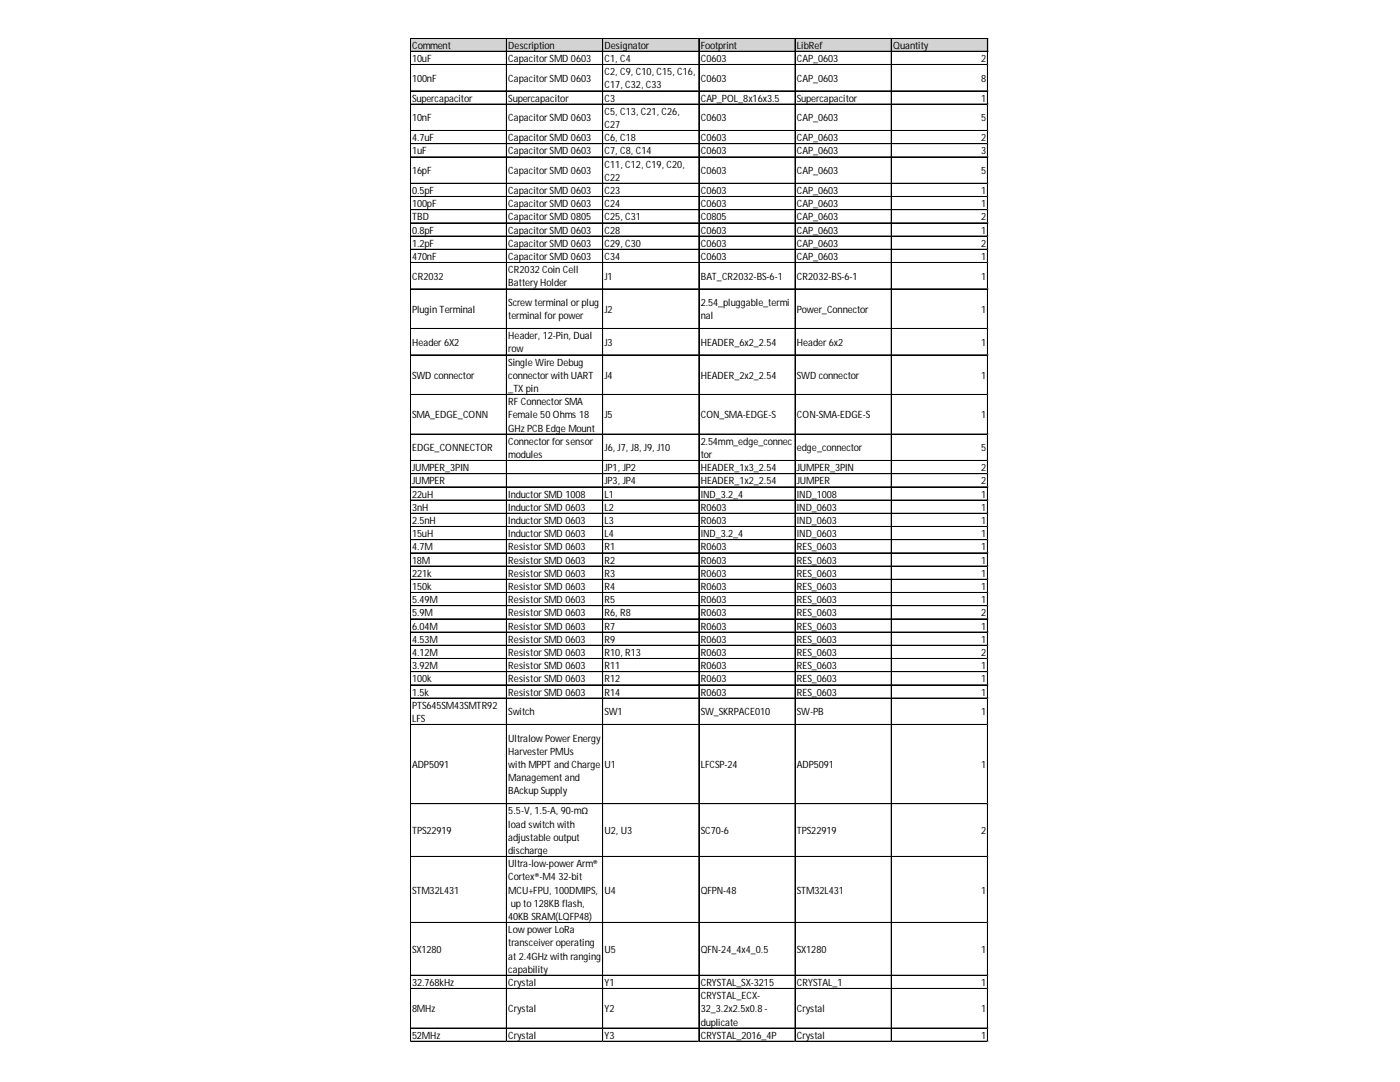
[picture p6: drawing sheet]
<svg xmlns="http://www.w3.org/2000/svg" width="279mm" height="216mm" viewBox="0 0 279 216" stroke-linecap="round" stroke-linejoin="round" font-family="sans-serif">
<defs><g id="words">
<g font-size="2">
<text x="82.2" y="9.8">Comment</text>
<text x="101.4" y="9.8">Description</text>
<text x="120.6" y="9.8">Designator</text>
<text x="139.8" y="9.8">Footprint</text>
<text x="159" y="9.8">LibRef</text>
<text x="178.2" y="9.8">Quantity</text>
<text x="82.2" y="12.4">10uF</text>
<text x="82.2" y="16.3">100nF</text>
<text x="101.4" y="12.4">Capacitor SMD 0603</text>
<text x="101.4" y="16.3">Capacitor SMD 0603</text>
<text x="120.6" y="12.4">C1, C4</text>
<text x="120.6" y="15">C2, C9, C10, C15, C16,</text>
<text x="120.6" y="17.7">C17, C32, C33</text>
<text x="139.8" y="12.4">C0603</text>
<text x="139.8" y="16.3">C0603</text>
<text x="159" y="12.4">CAP_0603</text>
<text x="159" y="16.3">CAP_0603</text>
<text x="195.8" y="12.4">2</text>
<text x="195.8" y="16.3">8</text>
<text x="82.2" y="20.3">Supercapacitor</text>
<text x="101.4" y="20.3">Supercapacitor</text>
<text x="120.6" y="20.3">C3</text>
<text x="120.6" y="22.9">C5, C13, C21, C26,</text>
<text x="139.8" y="20.3">CAP_POL_8x16x3.5</text>
<text x="159" y="20.3">Supercapacitor</text>
<text x="195.8" y="20.3">1</text>
<text x="82.2" y="24.2">10nF</text>
<text x="82.2" y="28.2">4.7uF</text>
<text x="101.4" y="24.2">Capacitor SMD 0603</text>
<text x="101.4" y="28.2">Capacitor SMD 0603</text>
<text x="120.6" y="25.6">C27</text>
<text x="120.6" y="28.2">C6, C18</text>
<text x="139.8" y="24.2">C0603</text>
<text x="139.8" y="28.2">C0603</text>
<text x="159" y="24.2">CAP_0603</text>
<text x="159" y="28.2">CAP_0603</text>
<text x="195.8" y="24.2">5</text>
<text x="195.8" y="28.2">2</text>
<text x="82.2" y="30.8">1uF</text>
<text x="82.2" y="34.7">16pF</text>
<text x="101.4" y="30.8">Capacitor SMD 0603</text>
<text x="101.4" y="34.7">Capacitor SMD 0603</text>
<text x="120.6" y="30.8">C7, C8, C14</text>
<text x="120.6" y="33.5">C11, C12, C19, C20,</text>
<text x="139.8" y="30.8">C0603</text>
<text x="139.8" y="34.7">C0603</text>
<text x="159" y="30.8">CAP_0603</text>
<text x="159" y="34.7">CAP_0603</text>
<text x="195.8" y="30.8">3</text>
<text x="195.8" y="34.7">5</text>
<text x="82.2" y="38.7">0.5pF</text>
<text x="82.2" y="41.4">100pF</text>
<text x="101.4" y="38.7">Capacitor SMD 0603</text>
<text x="101.4" y="41.4">Capacitor SMD 0603</text>
<text x="120.6" y="36.1">C22</text>
<text x="120.6" y="38.7">C23</text>
<text x="120.6" y="41.4">C24</text>
<text x="139.8" y="38.7">C0603</text>
<text x="139.8" y="41.4">C0603</text>
<text x="159" y="38.7">CAP_0603</text>
<text x="159" y="41.4">CAP_0603</text>
<text x="195.8" y="38.7">1</text>
<text x="195.8" y="41.4">1</text>
<text x="82.2" y="44">TBD</text>
<text x="82.2" y="46.6">0.8pF</text>
<text x="101.4" y="44">Capacitor SMD 0805</text>
<text x="101.4" y="46.6">Capacitor SMD 0603</text>
<text x="120.6" y="44">C25, C31</text>
<text x="120.6" y="46.6">C28</text>
<text x="139.8" y="44">C0805</text>
<text x="139.8" y="46.6">C0603</text>
<text x="159" y="44">CAP_0603</text>
<text x="159" y="46.6">CAP_0603</text>
<text x="195.8" y="44">2</text>
<text x="195.8" y="46.6">1</text>
<text x="82.2" y="49.3">1.2pF</text>
<text x="82.2" y="51.9">470nF</text>
<text x="101.4" y="49.3">Capacitor SMD 0603</text>
<text x="101.4" y="51.9">Capacitor SMD 0603</text>
<text x="120.6" y="49.3">C29, C30</text>
<text x="120.6" y="51.9">C34</text>
<text x="139.8" y="49.3">C0603</text>
<text x="139.8" y="51.9">C0603</text>
<text x="159" y="49.3">CAP_0603</text>
<text x="159" y="51.9">CAP_0603</text>
<text x="195.8" y="49.3">2</text>
<text x="195.8" y="51.9">1</text>
<text x="82.2" y="55.8">CR2032</text>
<text x="101.4" y="54.5">CR2032 Coin Cell</text>
<text x="101.4" y="57.2">Battery Holder</text>
<text x="120.6" y="55.8">J1</text>
<text x="139.8" y="55.8">BAT_CR2032-BS-6-1</text>
<text x="159" y="55.8">CR2032-BS-6-1</text>
<text x="195.8" y="55.8">1</text>
<text x="82.2" y="62.4">Plugin Terminal</text>
<text x="101.4" y="61.1">Screw terminal or plug</text>
<text x="101.4" y="63.7">terminal for power</text>
<text x="120.6" y="62.4">J2</text>
<text x="139.8" y="61.1">2.54_pluggable_termi</text>
<text x="139.8" y="63.7">nal</text>
<text x="159" y="62.4">Power_Connector</text>
<text x="195.8" y="62.4">1</text>
<text x="82.2" y="69">Header 6X2</text>
<text x="101.4" y="67.7">Header, 12-Pin, Dual</text>
<text x="101.4" y="70.3">row</text>
<text x="120.6" y="69">J3</text>
<text x="139.8" y="69">HEADER_6x2_2.54</text>
<text x="159" y="69">Header 6x2</text>
<text x="195.8" y="69">1</text>
<text x="82.2" y="75.6">SWD connector</text>
<text x="101.4" y="73">Single Wire Debug</text>
<text x="101.4" y="75.6">connector with UART</text>
<text x="120.6" y="75.6">J4</text>
<text x="139.8" y="75.6">HEADER_2x2_2.54</text>
<text x="159" y="75.6">SWD connector</text>
<text x="195.8" y="75.6">1</text>
<text x="82.2" y="83.5">SMA_EDGE_CONN</text>
<text x="101.4" y="78.2">_TX pin</text>
<text x="101.4" y="80.9">RF Connector SMA</text>
<text x="101.4" y="83.5">Female 50Ohms 18</text>
<text x="120.6" y="83.5">J5</text>
<text x="139.8" y="83.5">CON_SMA-EDGE-S</text>
<text x="159" y="83.5">CON-SMA-EDGE-S</text>
<text x="195.8" y="83.5">1</text>
<text x="101.4" y="86.1">GHz PCB Edge Mount</text>
<text x="101.4" y="88.8">Connector for sensor</text>
<text x="139.8" y="88.8">2.54mm_edge_connec</text>
<text x="82.2" y="90">EDGE_CONNECTOR</text>
<text x="82.2" y="94">JUMPER_3PIN</text>
<text x="101.4" y="91.4">modules</text>
<text x="120.6" y="90">J6, J7, J8, J9, J10</text>
<text x="120.6" y="94">JP1, JP2</text>
<text x="139.8" y="91.4">tor</text>
<text x="139.8" y="94">HEADER_1x3_2.54</text>
<text x="159" y="90">edge_connector</text>
<text x="159" y="94">JUMPER_3PIN</text>
<text x="195.8" y="90">5</text>
<text x="195.8" y="94">2</text>
<text x="82.2" y="96.7">JUMPER</text>
<text x="82.2" y="99.3">22uH</text>
<text x="82.2" y="101.9">3nH</text>
<text x="101.4" y="99.3">Inductor SMD 1008</text>
<text x="101.4" y="101.9">Inductor SMD 0603</text>
<text x="120.6" y="96.7">JP3, JP4</text>
<text x="120.6" y="99.3">L1</text>
<text x="120.6" y="101.9">L2</text>
<text x="139.8" y="96.7">HEADER_1x2_2.54</text>
<text x="139.8" y="99.3">IND_3.2_4</text>
<text x="139.8" y="101.9">R0603</text>
<text x="159" y="96.7">JUMPER</text>
<text x="159" y="99.3">IND_1008</text>
<text x="159" y="101.9">IND_0603</text>
<text x="195.8" y="96.7">2</text>
<text x="195.8" y="99.3">1</text>
<text x="195.8" y="101.9">1</text>
<text x="82.2" y="104.6">2.5nH</text>
<text x="82.2" y="107.2">15uH</text>
<text x="101.4" y="104.6">Inductor SMD 0603</text>
<text x="101.4" y="107.2">Inductor SMD 0603</text>
<text x="120.6" y="104.6">L3</text>
<text x="120.6" y="107.2">L4</text>
<text x="139.8" y="104.6">R0603</text>
<text x="139.8" y="107.2">IND_3.2_4</text>
<text x="159" y="104.6">IND_0603</text>
<text x="159" y="107.2">IND_0603</text>
<text x="195.8" y="104.6">1</text>
<text x="195.8" y="107.2">1</text>
<text x="82.2" y="109.8">4.7M</text>
<text x="82.2" y="112.5">18M</text>
<text x="101.4" y="109.8">Resistor SMD 0603</text>
<text x="101.4" y="112.5">Resistor SMD 0603</text>
<text x="120.6" y="109.8">R1</text>
<text x="120.6" y="112.5">R2</text>
<text x="139.8" y="109.8">R0603</text>
<text x="139.8" y="112.5">R0603</text>
<text x="159" y="109.8">RES_0603</text>
<text x="159" y="112.5">RES_0603</text>
<text x="195.8" y="109.8">1</text>
<text x="195.8" y="112.5">1</text>
<text x="82.2" y="115.1">221k</text>
<text x="82.2" y="117.7">150k</text>
<text x="101.4" y="115.1">Resistor SMD 0603</text>
<text x="101.4" y="117.7">Resistor SMD 0603</text>
<text x="120.6" y="115.1">R3</text>
<text x="120.6" y="117.7">R4</text>
<text x="139.8" y="115.1">R0603</text>
<text x="139.8" y="117.7">R0603</text>
<text x="159" y="115.1">RES_0603</text>
<text x="159" y="117.7">RES_0603</text>
<text x="195.8" y="115.1">1</text>
<text x="195.8" y="117.7">1</text>
<text x="82.2" y="120.4">5.49M</text>
<text x="82.2" y="123">5.9M</text>
<text x="82.2" y="125.6">6.04M</text>
<text x="101.4" y="120.4">Resistor SMD 0603</text>
<text x="101.4" y="123">Resistor SMD 0603</text>
<text x="101.4" y="125.6">Resistor SMD 0603</text>
<text x="120.6" y="120.4">R5</text>
<text x="120.6" y="123">R6, R8</text>
<text x="120.6" y="125.6">R7</text>
<text x="139.8" y="120.4">R0603</text>
<text x="139.8" y="123">R0603</text>
<text x="139.8" y="125.6">R0603</text>
<text x="159" y="120.4">RES_0603</text>
<text x="159" y="123">RES_0603</text>
<text x="159" y="125.6">RES_0603</text>
<text x="195.8" y="120.4">1</text>
<text x="195.8" y="123">2</text>
<text x="195.8" y="125.6">1</text>
<text x="82.2" y="128.3">4.53M</text>
<text x="82.2" y="130.9">4.12M</text>
<text x="101.4" y="128.3">Resistor SMD 0603</text>
<text x="101.4" y="130.9">Resistor SMD 0603</text>
<text x="120.6" y="128.3">R9</text>
<text x="120.6" y="130.9">R10, R13</text>
<text x="139.8" y="128.3">R0603</text>
<text x="139.8" y="130.9">R0603</text>
<text x="159" y="128.3">RES_0603</text>
<text x="159" y="130.9">RES_0603</text>
<text x="195.8" y="128.3">1</text>
<text x="195.8" y="130.9">2</text>
<text x="82.2" y="133.5">3.92M</text>
<text x="82.2" y="136.2">100k</text>
<text x="101.4" y="133.5">Resistor SMD 0603</text>
<text x="101.4" y="136.2">Resistor SMD 0603</text>
<text x="120.6" y="133.5">R11</text>
<text x="120.6" y="136.2">R12</text>
<text x="139.8" y="133.5">R0603</text>
<text x="139.8" y="136.2">R0603</text>
<text x="159" y="133.5">RES_0603</text>
<text x="159" y="136.2">RES_0603</text>
<text x="195.8" y="133.5">1</text>
<text x="195.8" y="136.2">1</text>
<text x="82.2" y="138.8">1.5k</text>
<text x="82.2" y="141.4">PTS645SM43SMTR92</text>
<text x="101.4" y="138.8">Resistor SMD 0603</text>
<text x="101.4" y="142.7">Switch</text>
<text x="120.6" y="138.8">R14</text>
<text x="120.6" y="142.7">SW1</text>
<text x="139.8" y="138.8">R0603</text>
<text x="139.8" y="142.7">SW_SKRPACE010</text>
<text x="159" y="138.8">RES_0603</text>
<text x="159" y="142.7">SW-PB</text>
<text x="195.8" y="138.8">1</text>
<text x="195.8" y="142.7">1</text>
<text x="82.2" y="144.1">LFS</text>
<text x="101.4" y="148">UltralowPower Energy</text>
<text x="82.2" y="153.2">ADP5091</text>
<text x="101.4" y="150.6">Harvester PMUs</text>
<text x="101.4" y="153.2">with MPPT and Charge</text>
<text x="101.4" y="155.9">Management and</text>
<text x="120.6" y="153.2">U1</text>
<text x="139.8" y="153.2">LFCSP-24</text>
<text x="159" y="153.2">ADP5091</text>
<text x="195.8" y="153.2">1</text>
<text x="101.4" y="158.5">BAckup Supply</text>
<text x="82.2" y="166.4">TPS22919</text>
<text x="101.4" y="162.5">5.5-V, 1.5-A, 90-mΩ</text>
<text x="101.4" y="165.2">load switch with</text>
<text x="101.4" y="167.8">adjustable output</text>
<text x="120.6" y="166.4">U2, U3</text>
<text x="139.8" y="166.4">SC70-6</text>
<text x="159" y="166.4">TPS22919</text>
<text x="195.8" y="166.4">2</text>
<text x="101.4" y="170.4">discharge</text>
<text x="101.4" y="173.1">Ultra-low-power Arm®</text>
<text x="82.2" y="178.3">STM32L431</text>
<text x="101.4" y="175.7">Cortex®-M4 32-bit</text>
<text x="101.4" y="178.3">MCU+FPU, 100DMIPS,</text>
<text x="120.6" y="178.3">U4</text>
<text x="139.8" y="178.3">QFPN-48</text>
<text x="159" y="178.3">STM32L431</text>
<text x="195.8" y="178.3">1</text>
<text x="101.4" y="183.6">40KB SRAM(LQFP48)</text>
<text x="101.9" y="181">up to 128KB flash,</text>
<text x="82.2" y="190.1">SX1280</text>
<text x="101.4" y="186.2">Lowpower LoRa</text>
<text x="101.4" y="188.9">transceiver operating</text>
<text x="101.4" y="191.5">at 2.4GHz with ranging</text>
<text x="120.6" y="190.1">U5</text>
<text x="139.8" y="190.1">QFN-24_4x4_0.5</text>
<text x="159" y="190.1">SX1280</text>
<text x="195.8" y="190.1">1</text>
<text x="82.2" y="196.8">32.768kHz</text>
<text x="101.4" y="194.1">capability</text>
<text x="101.4" y="196.8">Crystal</text>
<text x="120.6" y="196.8">Y1</text>
<text x="139.8" y="196.8">CRYSTAL_SX-3215</text>
<text x="159" y="196.8">CRYSTAL_1</text>
<text x="195.8" y="196.8">1</text>
<text x="82.2" y="202">8MHz</text>
<text x="101.4" y="202">Crystal</text>
<text x="120.6" y="202">Y2</text>
<text x="139.8" y="199.4">CRYSTAL_ECX-</text>
<text x="139.8" y="202">32_3.2x2.5x0.8 -</text>
<text x="159" y="202">Crystal</text>
<text x="195.8" y="202">1</text>
<text x="82.2" y="207.3">52MHz</text>
<text x="101.4" y="207.3">Crystal</text>
<text x="120.6" y="207.3">Y3</text>
<text x="139.8" y="204.7">duplicate</text>
<text x="139.8" y="207.3">CRYSTAL_2016_4P</text>
<text x="159" y="207.3">Crystal</text>
<text x="195.8" y="207.3">1</text>
</g>
</g></defs>
<path d="M81.9 7.7h115.3v2.7h-115.3z" fill="#d3d3d3"/>
<g fill="none" stroke="#000" stroke-width=".2">
<path d="M81.9 7.6v200.3M82 7.6h115.2M82 7.7h115.2M82 10.2h115.2M82 10.3h115.2M82 12.9h115.2M82 18.1h115.2M82 18.2h115.2M101.1 7.7v200.2M120.3 7.7v200.2M139.5 7.7v200.2M158.7 7.7v200.2"/>
<path d="M177.9 7.7v200.2M197.1 7.7v200.2M82 20.8h115.2M82 26h115.2M82 26.1h115.2M82 28.7h115.2M82 31.3h115.2M82 31.4h115.2M82 36.6h115.2M82 39.2h115.2M82 39.3h115.2M82 41.8h115.2"/>
<path d="M82 41.9h115.2M82 44.5h115.2M82 47.1h115.2M82 47.2h115.2M82 49.7h115.2M82 49.8h115.2M82 52.4h115.2M82 57.6h115.2M82 57.7h115.2M82 65.5h115.2M82 65.6h115.2M82 70.8h115.2"/>
<path d="M82 70.9h115.2M82 78.7h115.2M82 78.8h115.2M82 86.6h115.2M82 86.7h115.2M82 91.9h115.2M82 94.5h115.2M82 94.6h115.2M82 97.1h115.2M82 97.2h115.2M82 99.8h115.2M82 102.4h115.2"/>
<path d="M82 102.5h115.2M82 105h115.2M82 105.1h115.2M82 107.7h115.2M82 110.3h115.2M82 110.4h115.2M82 112.9h115.2M82 113h115.2M82 115.6h115.2M82 118.2h115.2M82 118.3h115.2M82 120.8h115.2"/>
<path d="M82 120.9h115.2M82 123.5h115.2M82 126.1h115.2M82 126.2h115.2M82 128.8h115.2M82 131.4h115.2M82 134h115.2M82 134.1h115.2M82 136.7h115.2M82 139.3h115.2M82 144.6h115.2M82 160.4h115.2"/>
<path d="M82 170.9h115.2M82 171h115.2M82 184.1h115.2M82 194.6h115.2M82 194.7h115.2M82 197.2h115.2M82 197.3h115.2M82 205.1h115.2M82 205.2h115.2M82 207.8h115.2"/>
</g>
<path d="M81.9 207.9h.1" fill="none" stroke="#d0d7e5" stroke-width=".2"/>
<path d="M81.9 207.9h.1z" fill="#d0d7e5"/>
<path d="M101.1 207.9h.1" fill="none" stroke="#d0d7e5" stroke-width=".2"/>
<path d="M101.1 207.9h.1z" fill="#d0d7e5"/>
<path d="M120.3 207.9h.1" fill="none" stroke="#d0d7e5" stroke-width=".2"/>
<path d="M120.3 207.9h.1z" fill="#d0d7e5"/>
<path d="M139.5 207.9h.1" fill="none" stroke="#d0d7e5" stroke-width=".2"/>
<path d="M139.5 207.9h.1z" fill="#d0d7e5"/>
<path d="M158.7 207.9h.1" fill="none" stroke="#d0d7e5" stroke-width=".2"/>
<path d="M158.7 207.9h.1z" fill="#d0d7e5"/>
<path d="M177.9 207.9h.1" fill="none" stroke="#d0d7e5" stroke-width=".2"/>
<path d="M177.9 207.9h.1z" fill="#d0d7e5"/>
<path d="M197.1 207.9h.1" fill="none" stroke="#d0d7e5" stroke-width=".2"/>
<path d="M197.1 207.9h.1z" fill="#d0d7e5"/>
<path d="M197.2 12.9h.1" fill="none" stroke="#d0d7e5" stroke-width=".2"/>
<path d="M197.2 12.9v.1z" fill="#d0d7e5"/>
<path d="M197.2 18.1h.1" fill="none" stroke="#d0d7e5" stroke-width=".2"/>
<path d="M197.2 18.1v.2z" fill="#d0d7e5"/>
<path d="M197.2 20.8h.1" fill="none" stroke="#d0d7e5" stroke-width=".2"/>
<path d="M197.2 20.8v.1z" fill="#d0d7e5"/>
<path d="M197.2 26h.1" fill="none" stroke="#d0d7e5" stroke-width=".2"/>
<path d="M197.2 26v.2z" fill="#d0d7e5"/>
<path d="M197.2 28.7h.1" fill="none" stroke="#d0d7e5" stroke-width=".2"/>
<path d="M197.2 28.7v.1z" fill="#d0d7e5"/>
<path d="M197.2 31.3h.1" fill="none" stroke="#d0d7e5" stroke-width=".2"/>
<path d="M197.2 31.3v.1z" fill="#d0d7e5"/>
<path d="M197.2 36.6h.1" fill="none" stroke="#d0d7e5" stroke-width=".2"/>
<path d="M197.2 36.6v.1z" fill="#d0d7e5"/>
<path d="M197.2 39.2h.1" fill="none" stroke="#d0d7e5" stroke-width=".2"/>
<path d="M197.2 39.2v.1z" fill="#d0d7e5"/>
<path d="M197.2 41.8h.1" fill="none" stroke="#d0d7e5" stroke-width=".2"/>
<path d="M197.2 41.8v.2z" fill="#d0d7e5"/>
<path d="M197.2 44.5h.1" fill="none" stroke="#d0d7e5" stroke-width=".2"/>
<path d="M197.2 44.5v.1z" fill="#d0d7e5"/>
<path d="M197.2 47.1h.1" fill="none" stroke="#d0d7e5" stroke-width=".2"/>
<path d="M197.2 47.1v.1z" fill="#d0d7e5"/>
<path d="M197.2 49.7h.1" fill="none" stroke="#d0d7e5" stroke-width=".2"/>
<path d="M197.2 49.7v.2z" fill="#d0d7e5"/>
<path d="M197.2 52.4h.1" fill="none" stroke="#d0d7e5" stroke-width=".2"/>
<path d="M197.2 52.4v.1z" fill="#d0d7e5"/>
<path d="M197.2 57.6h.1" fill="none" stroke="#d0d7e5" stroke-width=".2"/>
<path d="M197.2 57.6v.2z" fill="#d0d7e5"/>
<path d="M197.2 65.5h.1" fill="none" stroke="#d0d7e5" stroke-width=".2"/>
<path d="M197.2 65.5v.2z" fill="#d0d7e5"/>
<path d="M197.2 70.8h.1" fill="none" stroke="#d0d7e5" stroke-width=".2"/>
<path d="M197.2 70.8v.1z" fill="#d0d7e5"/>
<path d="M197.2 78.7h.1" fill="none" stroke="#d0d7e5" stroke-width=".2"/>
<path d="M197.2 78.7v.1z" fill="#d0d7e5"/>
<path d="M197.2 86.6h.1" fill="none" stroke="#d0d7e5" stroke-width=".2"/>
<path d="M197.2 86.6v.1z" fill="#d0d7e5"/>
<path d="M197.2 91.9h.1" fill="none" stroke="#d0d7e5" stroke-width=".2"/>
<path d="M197.2 91.9v.1z" fill="#d0d7e5"/>
<path d="M197.2 94.5h.1" fill="none" stroke="#d0d7e5" stroke-width=".2"/>
<path d="M197.2 94.5v.1z" fill="#d0d7e5"/>
<path d="M197.2 97.1h.1" fill="none" stroke="#d0d7e5" stroke-width=".2"/>
<path d="M197.2 97.1v.2z" fill="#d0d7e5"/>
<path d="M197.2 99.8h.1" fill="none" stroke="#d0d7e5" stroke-width=".2"/>
<path d="M197.2 99.8v.1z" fill="#d0d7e5"/>
<path d="M197.2 102.4h.1" fill="none" stroke="#d0d7e5" stroke-width=".2"/>
<path d="M197.2 102.4v.1z" fill="#d0d7e5"/>
<path d="M197.2 105h.1" fill="none" stroke="#d0d7e5" stroke-width=".2"/>
<path d="M197.2 105v.2z" fill="#d0d7e5"/>
<path d="M197.2 107.7h.1" fill="none" stroke="#d0d7e5" stroke-width=".2"/>
<path d="M197.2 107.7v.1z" fill="#d0d7e5"/>
<path d="M197.2 110.3h.1" fill="none" stroke="#d0d7e5" stroke-width=".2"/>
<path d="M197.2 110.3v.1z" fill="#d0d7e5"/>
<path d="M197.2 112.9h.1" fill="none" stroke="#d0d7e5" stroke-width=".2"/>
<path d="M197.2 112.9v.2z" fill="#d0d7e5"/>
<path d="M197.2 115.6h.1" fill="none" stroke="#d0d7e5" stroke-width=".2"/>
<path d="M197.2 115.6v.1z" fill="#d0d7e5"/>
<path d="M197.2 118.2h.1" fill="none" stroke="#d0d7e5" stroke-width=".2"/>
<path d="M197.2 118.2v.1z" fill="#d0d7e5"/>
<path d="M197.2 120.8h.1" fill="none" stroke="#d0d7e5" stroke-width=".2"/>
<path d="M197.2 120.8v.2z" fill="#d0d7e5"/>
<path d="M197.2 123.5h.1" fill="none" stroke="#d0d7e5" stroke-width=".2"/>
<path d="M197.2 123.5v.1z" fill="#d0d7e5"/>
<path d="M197.2 126.1h.1" fill="none" stroke="#d0d7e5" stroke-width=".2"/>
<path d="M197.2 126.1v.1z" fill="#d0d7e5"/>
<path d="M197.2 128.8h.1" fill="none" stroke="#d0d7e5" stroke-width=".2"/>
<path d="M197.2 128.8v.1z" fill="#d0d7e5"/>
<path d="M197.2 131.4h.1" fill="none" stroke="#d0d7e5" stroke-width=".2"/>
<path d="M197.2 131.4v.1z" fill="#d0d7e5"/>
<path d="M197.2 134h.1" fill="none" stroke="#d0d7e5" stroke-width=".2"/>
<path d="M197.2 134v.1z" fill="#d0d7e5"/>
<path d="M197.2 136.7h.1" fill="none" stroke="#d0d7e5" stroke-width=".2"/>
<path d="M197.2 136.7v.1z" fill="#d0d7e5"/>
<path d="M197.2 139.3h.1" fill="none" stroke="#d0d7e5" stroke-width=".2"/>
<path d="M197.2 139.3v.1z" fill="#d0d7e5"/>
<path d="M197.2 144.6h.1" fill="none" stroke="#d0d7e5" stroke-width=".2"/>
<path d="M197.2 144.6v.1z" fill="#d0d7e5"/>
<path d="M197.2 160.4h.1" fill="none" stroke="#d0d7e5" stroke-width=".2"/>
<path d="M197.2 160.4v.1z" fill="#d0d7e5"/>
<path d="M197.2 170.9h.1" fill="none" stroke="#d0d7e5" stroke-width=".2"/>
<path d="M197.2 170.9v.1z" fill="#d0d7e5"/>
<path d="M197.2 184.1h.1" fill="none" stroke="#d0d7e5" stroke-width=".2"/>
<path d="M197.2 184.1v.1z" fill="#d0d7e5"/>
<path d="M197.2 194.6h.1" fill="none" stroke="#d0d7e5" stroke-width=".2"/>
<path d="M197.2 194.6v.1z" fill="#d0d7e5"/>
<path d="M197.2 197.2h.1" fill="none" stroke="#d0d7e5" stroke-width=".2"/>
<path d="M197.2 197.2v.2z" fill="#d0d7e5"/>
<path d="M197.2 205.1h.1" fill="none" stroke="#d0d7e5" stroke-width=".2"/>
<path d="M197.2 205.1v.2z" fill="#d0d7e5"/>
<path d="M197.2 207.8h.1" fill="none" stroke="#d0d7e5" stroke-width=".2"/>
<path d="M197.2 207.8v.1z" fill="#d0d7e5"/>
<use href="#words"/>
</svg>
